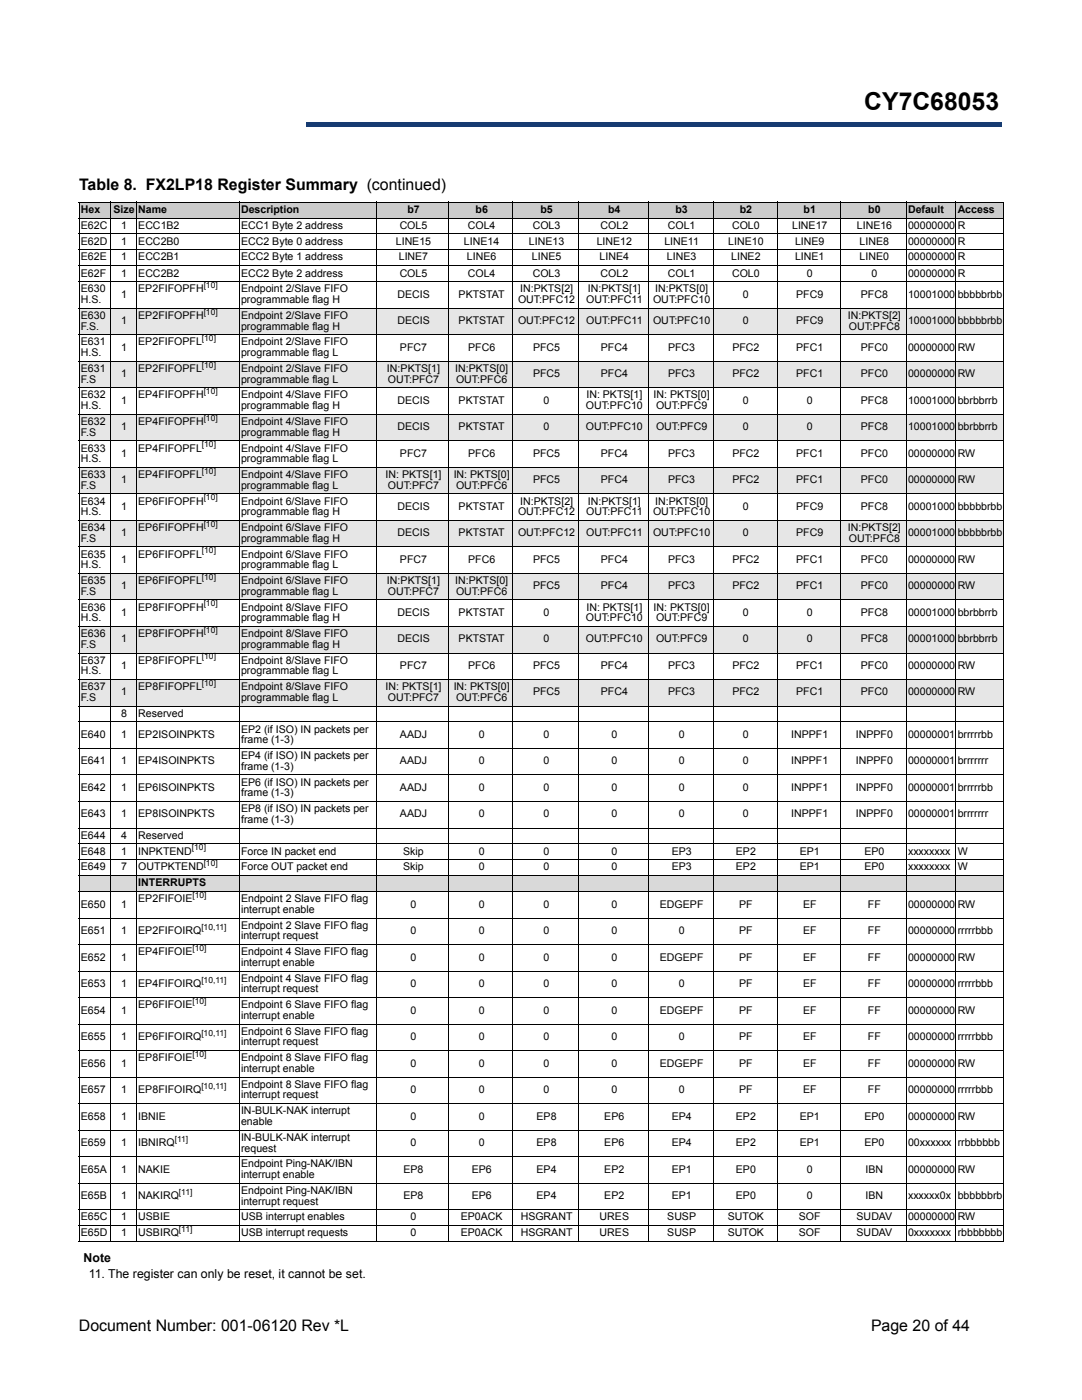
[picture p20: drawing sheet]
<svg xmlns="http://www.w3.org/2000/svg" width="216mm" height="279mm" viewBox="0 0 216 279" stroke-linecap="round" stroke-linejoin="round" font-family="sans-serif">
<defs><g id="words">
<text font-size="4.9" x="172.5" y="22">CY7C68053</text>
<g font-size="3.2">
<text x="15.8" y="37.9">Table 8. FX2LP18 Register Summary (continued)</text>
<text x="15.7" y="265.6">Document Number: 001-06120 Rev *L</text>
<text x="173.8" y="265.6">Page 20 of 44</text>
</g>
<g font-size="2.5">
<text x="16.7" y="251.9">Note</text>
<text x="17.7" y="255">11. The register can only be reset, it cannot be set.</text>
</g>
<g font-size="2.1">
<text x="16.1" y="45.6">E62C</text>
<text x="16.1" y="42.5">Hex</text>
<text x="22.6" y="42.5">Size</text>
<text x="24.2" y="45.6">1</text>
<text x="27.6" y="45.6">ECC1B2</text>
<text x="27.6" y="42.5">Name</text>
<text x="48.1" y="45.6">ECC1 Byte 2 address</text>
<text x="48.1" y="42.5">Description</text>
<text x="79.8" y="45.6">COL5</text>
<text x="81.3" y="42.5">b7</text>
<text x="93.3" y="45.6">COL4</text>
<text x="94.9" y="42.5">b6</text>
<text x="106.3" y="45.6">COL3</text>
<text x="107.8" y="42.5">b5</text>
<text x="119.8" y="45.6">COL2</text>
<text x="121.3" y="42.5">b4</text>
<text x="133.3" y="45.6">COL1</text>
<text x="134.8" y="42.5">b3</text>
<text x="146.1" y="45.6">COL0</text>
<text x="147.6" y="42.5">b2</text>
<text x="158.1" y="45.6">LINE17</text>
<text x="160.4" y="42.5">b1</text>
<text x="171" y="45.6">LINE16</text>
<text x="173.2" y="42.5">b0</text>
<text x="181.2" y="45.6">00000000</text>
<text x="181.2" y="42.5">Default</text>
<text x="191.1" y="45.6">R</text>
<text x="191.1" y="42.5">Access</text>
<text x="16.1" y="48.8">E62D</text>
<text x="16.1" y="52">E62E</text>
<text x="24.2" y="48.8">1</text>
<text x="24.2" y="52">1</text>
<text x="27.6" y="48.8">ECC2B0</text>
<text x="27.6" y="52">ECC2B1</text>
<text x="48.1" y="48.8">ECC2 Byte 0 address</text>
<text x="48.1" y="52">ECC2 Byte 1 address</text>
<text x="79" y="48.8">LINE15</text>
<text x="79.6" y="52">LINE7</text>
<text x="92.6" y="48.8">LINE14</text>
<text x="93.2" y="52">LINE6</text>
<text x="105.5" y="48.8">LINE13</text>
<text x="106.1" y="52">LINE5</text>
<text x="119.1" y="48.8">LINE12</text>
<text x="119.7" y="52">LINE4</text>
<text x="132.6" y="48.8">LINE11</text>
<text x="133.1" y="52">LINE3</text>
<text x="145.3" y="48.8">LINE10</text>
<text x="145.9" y="52">LINE2</text>
<text x="158.6" y="48.8">LINE9</text>
<text x="158.6" y="52">LINE1</text>
<text x="171.5" y="48.8">LINE8</text>
<text x="171.5" y="52">LINE0</text>
<text x="181.2" y="48.8">00000000</text>
<text x="181.2" y="52">00000000</text>
<text x="191.1" y="48.8">R</text>
<text x="191.1" y="52">R</text>
<text x="16.1" y="55.2">E62F</text>
<text x="16.1" y="58.4">E630</text>
<text x="24.2" y="55.2">1</text>
<text x="24.2" y="59.4">1</text>
<text x="27.6" y="55.2">ECC2B2</text>
<text x="27.6" y="58.4">EP2FIFOPFH</text>
<text x="48.1" y="55.2">ECC2 Byte 2 address</text>
<text x="48.1" y="58.4">Endpoint 2/Slave FIFO</text>
<text x="79.3" y="59.4">DECIS</text>
<text x="79.8" y="55.2">COL5</text>
<text x="91.5" y="59.4">PKTSTAT</text>
<text x="93.3" y="55.2">COL4</text>
<text x="103.8" y="58.4">IN:PKTS[2]</text>
<text x="106.3" y="55.2">COL3</text>
<text x="117.3" y="58.4">IN:PKTS[1]</text>
<text x="119.8" y="55.2">COL2</text>
<text x="130.7" y="58.4">IN:PKTS[0]</text>
<text x="133.3" y="55.2">COL1</text>
<text x="146.1" y="55.2">COL0</text>
<text x="148.3" y="59.4">0</text>
<text x="158.9" y="59.4">PFC9</text>
<text x="161" y="55.2">0</text>
<text x="171.8" y="59.4">PFC8</text>
<text x="173.9" y="55.2">0</text>
<text x="181.2" y="55.2">00000000</text>
<text x="181.2" y="59.4">10001000</text>
<text x="191.1" y="55.2">R</text>
<text x="191.1" y="59.4">bbbbbrbb</text>
<text x="16.1" y="60.5">H.S.</text>
<text x="16.1" y="63.6">E630</text>
<text x="16.1" y="65.8">F.S.</text>
<text x="24.2" y="64.7">1</text>
<text x="27.6" y="63.6">EP2FIFOPFH</text>
<text x="48.1" y="60.5">programmable flag H</text>
<text x="48.1" y="63.6">Endpoint 2/Slave FIFO</text>
<text x="48.1" y="65.8">programmable flag H</text>
<text x="79.3" y="64.7">DECIS</text>
<text x="91.5" y="64.7">PKTSTAT</text>
<text x="103.4" y="60.5">OUT:PFC12</text>
<text x="103.4" y="64.7">OUT:PFC12</text>
<text x="117" y="60.5">OUT:PFC11</text>
<text x="117" y="64.7">OUT:PFC11</text>
<text x="130.3" y="60.5">OUT:PFC10</text>
<text x="130.3" y="64.7">OUT:PFC10</text>
<text x="148.3" y="64.7">0</text>
<text x="158.9" y="64.7">PFC9</text>
<text x="169.2" y="63.6">IN:PKTS[2]</text>
<text x="169.4" y="65.8">OUT:PFC8</text>
<text x="181.2" y="64.7">10001000</text>
<text x="191.1" y="64.7">bbbbbrbb</text>
<text x="16.1" y="68.9">E631</text>
<text x="16.1" y="71.1">H.S.</text>
<text x="24.2" y="70">1</text>
<text x="27.6" y="68.9">EP2FIFOPFL</text>
<text x="48.1" y="68.9">Endpoint 2/Slave FIFO</text>
<text x="48.1" y="71.1">programmable flag L</text>
<text x="79.8" y="70">PFC7</text>
<text x="93.4" y="70">PFC6</text>
<text x="106.4" y="70">PFC5</text>
<text x="119.9" y="70">PFC4</text>
<text x="133.3" y="70">PFC3</text>
<text x="146.1" y="70">PFC2</text>
<text x="158.9" y="70">PFC1</text>
<text x="171.8" y="70">PFC0</text>
<text x="181.2" y="70">00000000</text>
<text x="191.1" y="70">RW</text>
<text x="16.1" y="74.2">E631</text>
<text x="16.1" y="76.3">F.S</text>
<text x="24.2" y="75.3">1</text>
<text x="27.6" y="74.2">EP2FIFOPFL</text>
<text x="48.1" y="74.2">Endpoint 2/Slave FIFO</text>
<text x="48.1" y="76.3">programmable flag L</text>
<text x="77.2" y="74.2">IN:PKTS[1]</text>
<text x="77.4" y="76.3">OUT:PFC7</text>
<text x="90.8" y="74.2">IN:PKTS[0]</text>
<text x="91" y="76.3">OUT:PFC6</text>
<text x="106.4" y="75.3">PFC5</text>
<text x="119.9" y="75.3">PFC4</text>
<text x="133.3" y="75.3">PFC3</text>
<text x="146.1" y="75.3">PFC2</text>
<text x="158.9" y="75.3">PFC1</text>
<text x="171.8" y="75.3">PFC0</text>
<text x="181.2" y="75.3">00000000</text>
<text x="191.1" y="75.3">RW</text>
<text x="16.1" y="79.5">E632</text>
<text x="16.1" y="81.6">H.S.</text>
<text x="24.2" y="80.6">1</text>
<text x="27.6" y="79.5">EP4FIFOPFH</text>
<text x="48.1" y="79.5">Endpoint 4/Slave FIFO</text>
<text x="48.1" y="81.6">programmable flag H</text>
<text x="79.3" y="80.6">DECIS</text>
<text x="91.5" y="80.6">PKTSTAT</text>
<text x="108.5" y="80.6">0</text>
<text x="116.9" y="81.6">OUT:PFC10</text>
<text x="117" y="79.5">IN: PKTS[1]</text>
<text x="130.4" y="79.5">IN: PKTS[0]</text>
<text x="130.9" y="81.6">OUT:PFC9</text>
<text x="148.3" y="80.6">0</text>
<text x="161" y="80.6">0</text>
<text x="171.8" y="80.6">PFC8</text>
<text x="181.2" y="80.6">10001000</text>
<text x="191.1" y="80.6">bbrbbrrb</text>
<text x="16.1" y="84.8">E632</text>
<text x="16.1" y="86.9">F.S</text>
<text x="24.2" y="85.9">1</text>
<text x="27.6" y="84.8">EP4FIFOPFH</text>
<text x="48.1" y="84.8">Endpoint 4/Slave FIFO</text>
<text x="48.1" y="86.9">programmable flag H</text>
<text x="79.3" y="85.9">DECIS</text>
<text x="91.5" y="85.9">PKTSTAT</text>
<text x="108.5" y="85.9">0</text>
<text x="116.9" y="85.9">OUT:PFC10</text>
<text x="130.9" y="85.9">OUT:PFC9</text>
<text x="148.3" y="85.9">0</text>
<text x="161" y="85.9">0</text>
<text x="171.8" y="85.9">PFC8</text>
<text x="181.2" y="85.9">10001000</text>
<text x="191.1" y="85.9">bbrbbrrb</text>
<text x="16.1" y="90.1">E633</text>
<text x="16.1" y="92.2">H.S.</text>
<text x="16.1" y="95.4">E633</text>
<text x="24.2" y="91.2">1</text>
<text x="27.6" y="90.1">EP4FIFOPFL</text>
<text x="27.6" y="95.4">EP4FIFOPFL</text>
<text x="48.1" y="90.1">Endpoint 4/Slave FIFO</text>
<text x="48.1" y="92.2">programmable flag L</text>
<text x="48.1" y="95.4">Endpoint 4/Slave FIFO</text>
<text x="76.9" y="95.4">IN: PKTS[1]</text>
<text x="79.8" y="91.2">PFC7</text>
<text x="90.5" y="95.4">IN: PKTS[0]</text>
<text x="93.4" y="91.2">PFC6</text>
<text x="106.4" y="91.2">PFC5</text>
<text x="119.9" y="91.2">PFC4</text>
<text x="133.3" y="91.2">PFC3</text>
<text x="146.1" y="91.2">PFC2</text>
<text x="158.9" y="91.2">PFC1</text>
<text x="171.8" y="91.2">PFC0</text>
<text x="181.2" y="91.2">00000000</text>
<text x="191.1" y="91.2">RW</text>
<text x="16.1" y="97.5">F.S</text>
<text x="16.1" y="100.7">E634</text>
<text x="24.2" y="96.5">1</text>
<text x="24.2" y="101.7">1</text>
<text x="27.6" y="100.7">EP6FIFOPFH</text>
<text x="48.1" y="97.5">programmable flag L</text>
<text x="48.1" y="100.7">Endpoint 6/Slave FIFO</text>
<text x="77.4" y="97.5">OUT:PFC7</text>
<text x="79.3" y="101.7">DECIS</text>
<text x="91" y="97.5">OUT:PFC6</text>
<text x="91.5" y="101.7">PKTSTAT</text>
<text x="103.8" y="100.7">IN:PKTS[2]</text>
<text x="106.4" y="96.5">PFC5</text>
<text x="117.3" y="100.7">IN:PKTS[1]</text>
<text x="119.9" y="96.5">PFC4</text>
<text x="130.7" y="100.7">IN:PKTS[0]</text>
<text x="133.3" y="96.5">PFC3</text>
<text x="146.1" y="96.5">PFC2</text>
<text x="148.3" y="101.7">0</text>
<text x="158.9" y="96.5">PFC1</text>
<text x="158.9" y="101.7">PFC9</text>
<text x="171.8" y="96.5">PFC0</text>
<text x="171.8" y="101.7">PFC8</text>
<text x="181.2" y="96.5">00000000</text>
<text x="181.2" y="101.7">00001000</text>
<text x="191.1" y="96.5">RW</text>
<text x="191.1" y="101.7">bbbbbrbb</text>
<text x="16.1" y="102.8">H.S.</text>
<text x="16.1" y="106">E634</text>
<text x="24.2" y="107">1</text>
<text x="27.6" y="106">EP6FIFOPFH</text>
<text x="48.1" y="102.8">programmable flag H</text>
<text x="48.1" y="106">Endpoint 6/Slave FIFO</text>
<text x="79.3" y="107">DECIS</text>
<text x="91.5" y="107">PKTSTAT</text>
<text x="103.4" y="102.8">OUT:PFC12</text>
<text x="103.4" y="107">OUT:PFC12</text>
<text x="117" y="102.8">OUT:PFC11</text>
<text x="117" y="107">OUT:PFC11</text>
<text x="130.3" y="102.8">OUT:PFC10</text>
<text x="130.3" y="107">OUT:PFC10</text>
<text x="148.3" y="107">0</text>
<text x="158.9" y="107">PFC9</text>
<text x="169.2" y="106">IN:PKTS[2]</text>
<text x="181.2" y="107">00001000</text>
<text x="191.1" y="107">bbbbbrbb</text>
<text x="16.1" y="108.1">F.S</text>
<text x="16.1" y="111.3">E635</text>
<text x="16.1" y="113.4">H.S.</text>
<text x="24.2" y="112.3">1</text>
<text x="27.6" y="111.3">EP6FIFOPFL</text>
<text x="48.1" y="108.1">programmable flag H</text>
<text x="48.1" y="111.3">Endpoint 6/Slave FIFO</text>
<text x="48.1" y="113.4">programmable flag L</text>
<text x="79.8" y="112.3">PFC7</text>
<text x="93.4" y="112.3">PFC6</text>
<text x="106.4" y="112.3">PFC5</text>
<text x="119.9" y="112.3">PFC4</text>
<text x="133.3" y="112.3">PFC3</text>
<text x="146.1" y="112.3">PFC2</text>
<text x="158.9" y="112.3">PFC1</text>
<text x="169.4" y="108.1">OUT:PFC8</text>
<text x="171.8" y="112.3">PFC0</text>
<text x="181.2" y="112.3">00000000</text>
<text x="191.1" y="112.3">RW</text>
<text x="16.1" y="116.6">E635</text>
<text x="16.1" y="118.7">F.S</text>
<text x="24.2" y="117.6">1</text>
<text x="27.6" y="116.6">EP6FIFOPFL</text>
<text x="48.1" y="116.6">Endpoint 6/Slave FIFO</text>
<text x="48.1" y="118.7">programmable flag L</text>
<text x="77.2" y="116.6">IN:PKTS[1]</text>
<text x="77.4" y="118.7">OUT:PFC7</text>
<text x="90.8" y="116.6">IN:PKTS[0]</text>
<text x="91" y="118.7">OUT:PFC6</text>
<text x="106.4" y="117.6">PFC5</text>
<text x="119.9" y="117.6">PFC4</text>
<text x="133.3" y="117.6">PFC3</text>
<text x="146.1" y="117.6">PFC2</text>
<text x="158.9" y="117.6">PFC1</text>
<text x="171.8" y="117.6">PFC0</text>
<text x="181.2" y="117.6">00000000</text>
<text x="191.1" y="117.6">RW</text>
<text x="16.1" y="121.9">E636</text>
<text x="16.1" y="124">H.S.</text>
<text x="24.2" y="122.9">1</text>
<text x="27.6" y="121.9">EP8FIFOPFH</text>
<text x="48.1" y="121.9">Endpoint 8/Slave FIFO</text>
<text x="48.1" y="124">programmable flag H</text>
<text x="79.3" y="122.9">DECIS</text>
<text x="91.5" y="122.9">PKTSTAT</text>
<text x="108.5" y="122.9">0</text>
<text x="116.9" y="124">OUT:PFC10</text>
<text x="117" y="121.9">IN: PKTS[1]</text>
<text x="130.4" y="121.9">IN: PKTS[0]</text>
<text x="130.9" y="124">OUT:PFC9</text>
<text x="148.3" y="122.9">0</text>
<text x="161" y="122.9">0</text>
<text x="171.8" y="122.9">PFC8</text>
<text x="181.2" y="122.9">00001000</text>
<text x="191.1" y="122.9">bbrbbrrb</text>
<text x="16.1" y="127.1">E636</text>
<text x="16.1" y="129.3">F.S</text>
<text x="24.2" y="128.2">1</text>
<text x="27.6" y="127.1">EP8FIFOPFH</text>
<text x="48.1" y="127.1">Endpoint 8/Slave FIFO</text>
<text x="48.1" y="129.3">programmable flag H</text>
<text x="79.3" y="128.2">DECIS</text>
<text x="91.5" y="128.2">PKTSTAT</text>
<text x="108.5" y="128.2">0</text>
<text x="116.9" y="128.2">OUT:PFC10</text>
<text x="130.9" y="128.2">OUT:PFC9</text>
<text x="148.3" y="128.2">0</text>
<text x="161" y="128.2">0</text>
<text x="171.8" y="128.2">PFC8</text>
<text x="181.2" y="128.2">00001000</text>
<text x="191.1" y="128.2">bbrbbrrb</text>
<text x="16.1" y="132.4">E637</text>
<text x="16.1" y="134.6">H.S.</text>
<text x="16.1" y="137.7">E637</text>
<text x="24.2" y="133.5">1</text>
<text x="27.6" y="132.4">EP8FIFOPFL</text>
<text x="27.6" y="137.7">EP8FIFOPFL</text>
<text x="48.1" y="132.4">Endpoint 8/Slave FIFO</text>
<text x="48.1" y="134.6">programmable flag L</text>
<text x="48.1" y="137.7">Endpoint 8/Slave FIFO</text>
<text x="76.9" y="137.7">IN: PKTS[1]</text>
<text x="79.8" y="133.5">PFC7</text>
<text x="90.5" y="137.7">IN: PKTS[0]</text>
<text x="93.4" y="133.5">PFC6</text>
<text x="106.4" y="133.5">PFC5</text>
<text x="119.9" y="133.5">PFC4</text>
<text x="133.3" y="133.5">PFC3</text>
<text x="146.1" y="133.5">PFC2</text>
<text x="158.9" y="133.5">PFC1</text>
<text x="171.8" y="133.5">PFC0</text>
<text x="181.2" y="133.5">00000000</text>
<text x="191.1" y="133.5">RW</text>
<text x="16.1" y="139.8">F.S</text>
<text x="24.2" y="138.8">1</text>
<text x="24.2" y="143">8</text>
<text x="27.6" y="143">Reserved</text>
<text x="48.1" y="139.8">programmable flag L</text>
<text x="77.4" y="139.8">OUT:PFC7</text>
<text x="91" y="139.8">OUT:PFC6</text>
<text x="106.4" y="138.8">PFC5</text>
<text x="119.9" y="138.8">PFC4</text>
<text x="133.3" y="138.8">PFC3</text>
<text x="146.1" y="138.8">PFC2</text>
<text x="158.9" y="138.8">PFC1</text>
<text x="171.8" y="138.8">PFC0</text>
<text x="181.2" y="138.8">00000000</text>
<text x="191.1" y="138.8">RW</text>
<text x="16.1" y="147.3">E640</text>
<text x="24.2" y="147.3">1</text>
<text x="27.6" y="147.3">EP2ISOINPKTS</text>
<text x="48.1" y="146.2">EP2 (if ISO) IN packets per</text>
<text x="48.1" y="148.3">frame (1-3)</text>
<text x="79.8" y="147.3">AADJ</text>
<text x="95.5" y="147.3">0</text>
<text x="108.5" y="147.3">0</text>
<text x="122" y="147.3">0</text>
<text x="135.4" y="147.3">0</text>
<text x="148.3" y="147.3">0</text>
<text x="157.9" y="147.3">INPPF1</text>
<text x="170.8" y="147.3">INPPF0</text>
<text x="181.2" y="147.3">00000001</text>
<text x="191.1" y="147.3">brrrrrbb</text>
<text x="16.1" y="152.5">E641</text>
<text x="24.2" y="152.5">1</text>
<text x="27.6" y="152.5">EP4ISOINPKTS</text>
<text x="48.1" y="151.5">EP4 (if ISO) IN packets per</text>
<text x="48.1" y="153.6">frame (1-3)</text>
<text x="79.8" y="152.5">AADJ</text>
<text x="95.5" y="152.5">0</text>
<text x="108.5" y="152.5">0</text>
<text x="122" y="152.5">0</text>
<text x="135.4" y="152.5">0</text>
<text x="148.3" y="152.5">0</text>
<text x="157.9" y="152.5">INPPF1</text>
<text x="170.8" y="152.5">INPPF0</text>
<text x="181.2" y="152.5">00000001</text>
<text x="191.1" y="152.5">brrrrrrr</text>
<text x="16.1" y="157.8">E642</text>
<text x="24.2" y="157.8">1</text>
<text x="27.6" y="157.8">EP6ISOINPKTS</text>
<text x="48.1" y="156.8">EP6 (if ISO) IN packets per</text>
<text x="48.1" y="158.9">frame (1-3)</text>
<text x="79.8" y="157.8">AADJ</text>
<text x="95.5" y="157.8">0</text>
<text x="108.5" y="157.8">0</text>
<text x="122" y="157.8">0</text>
<text x="135.4" y="157.8">0</text>
<text x="148.3" y="157.8">0</text>
<text x="157.9" y="157.8">INPPF1</text>
<text x="170.8" y="157.8">INPPF0</text>
<text x="181.2" y="157.8">00000001</text>
<text x="191.1" y="157.8">brrrrrbb</text>
<text x="16.1" y="163.1">E643</text>
<text x="16.1" y="167.4">E644</text>
<text x="24.2" y="163.1">1</text>
<text x="24.2" y="167.4">4</text>
<text x="27.6" y="163.1">EP8ISOINPKTS</text>
<text x="27.6" y="167.4">Reserved</text>
<text x="48.1" y="162.1">EP8 (if ISO) IN packets per</text>
<text x="48.1" y="164.2">frame (1-3)</text>
<text x="79.8" y="163.1">AADJ</text>
<text x="95.5" y="163.1">0</text>
<text x="108.5" y="163.1">0</text>
<text x="122" y="163.1">0</text>
<text x="135.4" y="163.1">0</text>
<text x="148.3" y="163.1">0</text>
<text x="157.9" y="163.1">INPPF1</text>
<text x="170.8" y="163.1">INPPF0</text>
<text x="181.2" y="163.1">00000001</text>
<text x="191.1" y="163.1">brrrrrrr</text>
<text x="16.1" y="170.5">E648</text>
<text x="16.1" y="173.7">E649</text>
<text x="24.2" y="170.5">1</text>
<text x="24.2" y="173.7">7</text>
<text x="27.6" y="170.5">INPKTEND</text>
<text x="27.6" y="173.7">OUTPKTEND</text>
<text x="48.1" y="170.5">Force IN packet end</text>
<text x="48.1" y="173.7">Force OUT packet end</text>
<text x="80.5" y="170.5">Skip</text>
<text x="80.5" y="173.7">Skip</text>
<text x="95.5" y="170.5">0</text>
<text x="95.5" y="173.7">0</text>
<text x="108.5" y="170.5">0</text>
<text x="108.5" y="173.7">0</text>
<text x="122" y="170.5">0</text>
<text x="122" y="173.7">0</text>
<text x="134" y="170.5">EP3</text>
<text x="134" y="173.7">EP3</text>
<text x="146.8" y="170.5">EP2</text>
<text x="146.8" y="173.7">EP2</text>
<text x="159.6" y="170.5">EP1</text>
<text x="159.6" y="173.7">EP1</text>
<text x="172.5" y="170.5">EP0</text>
<text x="172.5" y="173.7">EP0</text>
<text x="181.2" y="170.5">xxxxxxxx</text>
<text x="181.2" y="173.7">xxxxxxxx</text>
<text x="191.1" y="170.5">W</text>
<text x="191.1" y="173.7">W</text>
<text x="27.6" y="176.9">INTERRUPTS</text>
<text x="16.1" y="181.1">E650</text>
<text x="24.2" y="181.1">1</text>
<text x="27.6" y="180.1">EP2FIFOIE</text>
<text x="48.1" y="180.1">Endpoint 2 Slave FIFO flag</text>
<text x="48.1" y="182.2">interrupt enable</text>
<text x="48.1" y="185.4">Endpoint 2 Slave FIFO flag</text>
<text x="81.9" y="181.1">0</text>
<text x="95.5" y="181.1">0</text>
<text x="108.5" y="181.1">0</text>
<text x="122" y="181.1">0</text>
<text x="131.7" y="181.1">EDGEPF</text>
<text x="147.5" y="181.1">PF</text>
<text x="160.2" y="181.1">EF</text>
<text x="173.2" y="181.1">FF</text>
<text x="181.2" y="181.1">00000000</text>
<text x="191.1" y="181.1">RW</text>
<text x="16.1" y="186.4">E651</text>
<text x="16.1" y="191.7">E652</text>
<text x="24.2" y="186.4">1</text>
<text x="24.2" y="191.7">1</text>
<text x="27.6" y="186.4">EP2FIFOIRQ</text>
<text x="27.6" y="190.6">EP4FIFOIE</text>
<text x="48.1" y="187.5">interrupt request</text>
<text x="48.1" y="190.6">Endpoint 4 Slave FIFO flag</text>
<text x="81.9" y="186.4">0</text>
<text x="81.9" y="191.7">0</text>
<text x="95.5" y="186.4">0</text>
<text x="95.5" y="191.7">0</text>
<text x="108.5" y="186.4">0</text>
<text x="108.5" y="191.7">0</text>
<text x="122" y="186.4">0</text>
<text x="122" y="191.7">0</text>
<text x="131.7" y="191.7">EDGEPF</text>
<text x="135.4" y="186.4">0</text>
<text x="147.5" y="186.4">PF</text>
<text x="147.5" y="191.7">PF</text>
<text x="160.2" y="186.4">EF</text>
<text x="160.2" y="191.7">EF</text>
<text x="173.2" y="186.4">FF</text>
<text x="173.2" y="191.7">FF</text>
<text x="181.2" y="186.4">00000000</text>
<text x="181.2" y="191.7">00000000</text>
<text x="191.1" y="186.4">rrrrrbbb</text>
<text x="191.1" y="191.7">RW</text>
<text x="16.1" y="197">E653</text>
<text x="24.2" y="197">1</text>
<text x="27.6" y="197">EP4FIFOIRQ</text>
<text x="48.1" y="192.8">interrupt enable</text>
<text x="48.1" y="195.9">Endpoint 4 Slave FIFO flag</text>
<text x="81.9" y="197">0</text>
<text x="95.5" y="197">0</text>
<text x="108.5" y="197">0</text>
<text x="122" y="197">0</text>
<text x="135.4" y="197">0</text>
<text x="147.5" y="197">PF</text>
<text x="160.2" y="197">EF</text>
<text x="173.2" y="197">FF</text>
<text x="181.2" y="197">00000000</text>
<text x="191.1" y="197">rrrrrbbb</text>
<text x="16.1" y="202.3">E654</text>
<text x="24.2" y="202.3">1</text>
<text x="27.6" y="201.2">EP6FIFOIE</text>
<text x="48.1" y="198.1">interrupt request</text>
<text x="48.1" y="201.2">Endpoint 6 Slave FIFO flag</text>
<text x="48.1" y="203.3">interrupt enable</text>
<text x="81.9" y="202.3">0</text>
<text x="95.5" y="202.3">0</text>
<text x="108.5" y="202.3">0</text>
<text x="122" y="202.3">0</text>
<text x="131.7" y="202.3">EDGEPF</text>
<text x="147.5" y="202.3">PF</text>
<text x="160.2" y="202.3">EF</text>
<text x="173.2" y="202.3">FF</text>
<text x="181.2" y="202.3">00000000</text>
<text x="191.1" y="202.3">RW</text>
<text x="16.1" y="207.6">E655</text>
<text x="24.2" y="207.6">1</text>
<text x="27.6" y="207.6">EP6FIFOIRQ</text>
<text x="48.1" y="206.5">Endpoint 6 Slave FIFO flag</text>
<text x="48.1" y="208.6">interrupt request</text>
<text x="81.9" y="207.6">0</text>
<text x="95.5" y="207.6">0</text>
<text x="108.5" y="207.6">0</text>
<text x="122" y="207.6">0</text>
<text x="135.4" y="207.6">0</text>
<text x="147.5" y="207.6">PF</text>
<text x="160.2" y="207.6">EF</text>
<text x="173.2" y="207.6">FF</text>
<text x="181.2" y="207.6">00000000</text>
<text x="191.1" y="207.6">rrrrrbbb</text>
<text x="16.1" y="212.9">E656</text>
<text x="24.2" y="212.9">1</text>
<text x="27.6" y="211.8">EP8FIFOIE</text>
<text x="48.1" y="211.8">Endpoint 8 Slave FIFO flag</text>
<text x="48.1" y="213.9">interrupt enable</text>
<text x="81.9" y="212.9">0</text>
<text x="95.5" y="212.9">0</text>
<text x="108.5" y="212.9">0</text>
<text x="122" y="212.9">0</text>
<text x="131.7" y="212.9">EDGEPF</text>
<text x="147.5" y="212.9">PF</text>
<text x="160.2" y="212.9">EF</text>
<text x="173.2" y="212.9">FF</text>
<text x="181.2" y="212.9">00000000</text>
<text x="191.1" y="212.9">RW</text>
<text x="16.1" y="218.2">E657</text>
<text x="24.2" y="218.2">1</text>
<text x="27.6" y="218.2">EP8FIFOIRQ</text>
<text x="48.1" y="217.1">Endpoint 8 Slave FIFO flag</text>
<text x="48.1" y="219.2">interrupt request</text>
<text x="81.9" y="218.2">0</text>
<text x="95.5" y="218.2">0</text>
<text x="108.5" y="218.2">0</text>
<text x="122" y="218.2">0</text>
<text x="135.4" y="218.2">0</text>
<text x="147.5" y="218.2">PF</text>
<text x="160.2" y="218.2">EF</text>
<text x="173.2" y="218.2">FF</text>
<text x="181.2" y="218.2">00000000</text>
<text x="191.1" y="218.2">rrrrrbbb</text>
<text x="16.1" y="223.5">E658</text>
<text x="24.2" y="223.5">1</text>
<text x="27.6" y="223.5">IBNIE</text>
<text x="48.1" y="222.4">IN-BULK-NAK interrupt</text>
<text x="48.1" y="224.5">enable</text>
<text x="48.1" y="227.7">IN-BULK-NAK interrupt</text>
<text x="81.9" y="223.5">0</text>
<text x="95.5" y="223.5">0</text>
<text x="107.1" y="223.5">EP8</text>
<text x="120.6" y="223.5">EP6</text>
<text x="134" y="223.5">EP4</text>
<text x="146.8" y="223.5">EP2</text>
<text x="159.6" y="223.5">EP1</text>
<text x="172.5" y="223.5">EP0</text>
<text x="181.2" y="223.5">00000000</text>
<text x="191.1" y="223.5">RW</text>
<text x="16.1" y="228.7">E659</text>
<text x="24.2" y="228.7">1</text>
<text x="27.6" y="228.7">IBNIRQ</text>
<text x="48.1" y="229.8">request</text>
<text x="48.1" y="233">Endpoint Ping-NAK/IBN</text>
<text x="81.9" y="228.7">0</text>
<text x="95.5" y="228.7">0</text>
<text x="107.1" y="228.7">EP8</text>
<text x="120.6" y="228.7">EP6</text>
<text x="134" y="228.7">EP4</text>
<text x="146.8" y="228.7">EP2</text>
<text x="159.6" y="228.7">EP1</text>
<text x="172.5" y="228.7">EP0</text>
<text x="181.2" y="228.7">00xxxxxx</text>
<text x="191.1" y="228.7">rrbbbbbb</text>
<text x="16.1" y="234">E65A</text>
<text x="16.1" y="239.3">E65B</text>
<text x="24.2" y="234">1</text>
<text x="24.2" y="239.3">1</text>
<text x="27.6" y="234">NAKIE</text>
<text x="27.6" y="239.3">NAKIRQ</text>
<text x="48.1" y="235.1">interrupt enable</text>
<text x="48.1" y="238.3">Endpoint Ping-NAK/IBN</text>
<text x="80.5" y="234">EP8</text>
<text x="80.5" y="239.3">EP8</text>
<text x="94.1" y="234">EP6</text>
<text x="94.1" y="239.3">EP6</text>
<text x="107.1" y="234">EP4</text>
<text x="107.1" y="239.3">EP4</text>
<text x="120.6" y="234">EP2</text>
<text x="120.6" y="239.3">EP2</text>
<text x="134" y="234">EP1</text>
<text x="134" y="239.3">EP1</text>
<text x="146.8" y="234">EP0</text>
<text x="146.8" y="239.3">EP0</text>
<text x="161" y="234">0</text>
<text x="161" y="239.3">0</text>
<text x="172.7" y="234">IBN</text>
<text x="172.7" y="239.3">IBN</text>
<text x="181.2" y="234">00000000</text>
<text x="181.2" y="239.3">xxxxxx0x</text>
<text x="191.1" y="234">RW</text>
<text x="191.1" y="239.3">bbbbbbrb</text>
<text x="16.1" y="243.6">E65C</text>
<text x="24.2" y="243.6">1</text>
<text x="27.6" y="243.6">USBIE</text>
<text x="48.1" y="240.4">interrupt request</text>
<text x="48.1" y="243.6">USB interrupt enables</text>
<text x="81.9" y="243.6">0</text>
<text x="91.9" y="243.6">EP0ACK</text>
<text x="103.9" y="243.6">HSGRANT</text>
<text x="119.7" y="243.6">URES</text>
<text x="133.1" y="243.6">SUSP</text>
<text x="145.2" y="243.6">SUTOK</text>
<text x="159.4" y="243.6">SOF</text>
<text x="170.9" y="243.6">SUDAV</text>
<text x="181.2" y="243.6">00000000</text>
<text x="191.1" y="243.6">RW</text>
<text x="16.1" y="246.7">E65D</text>
<text x="24.2" y="246.7">1</text>
<text x="27.6" y="246.7">USBIRQ</text>
<text x="48.1" y="246.7">USB interrupt requests</text>
<text x="81.9" y="246.7">0</text>
<text x="91.9" y="246.7">EP0ACK</text>
<text x="103.9" y="246.7">HSGRANT</text>
<text x="119.7" y="246.7">URES</text>
<text x="133.1" y="246.7">SUSP</text>
<text x="145.2" y="246.7">SUTOK</text>
<text x="159.4" y="246.7">SOF</text>
<text x="170.9" y="246.7">SUDAV</text>
<text x="181.2" y="246.7">0xxxxxxx</text>
<text x="191.1" y="246.7">rbbbbbbb</text>
</g>
<g font-size="1.7">
<text x="40.6" y="57.5">[10]</text>
<text x="40.6" y="62.8">[10]</text>
<text x="40.3" y="68.1">[10]</text>
<text x="40.3" y="73.4">[10]</text>
<text x="40.6" y="78.7">[10]</text>
<text x="40.6" y="84">[10]</text>
<text x="40.3" y="89.3">[10]</text>
<text x="40.3" y="94.6">[10]</text>
<text x="40.6" y="99.8">[10]</text>
<text x="40.6" y="105.1">[10]</text>
<text x="40.3" y="110.4">[10]</text>
<text x="40.3" y="115.7">[10]</text>
<text x="40.6" y="121">[10]</text>
<text x="40.3" y="131.6">[10]</text>
<text x="40.6" y="126.3">[10]</text>
<text x="40.3" y="136.9">[10]</text>
<text x="38.3" y="169.7">[10]</text>
<text x="40.6" y="172.9">[10]</text>
<text x="38.4" y="179.2">[10]</text>
<text x="40.2" y="185.6">[10,11]</text>
<text x="38.4" y="189.8">[10]</text>
<text x="40.2" y="196.2">[10,11]</text>
<text x="38.4" y="200.4">[10]</text>
<text x="40.2" y="206.7">[10,11]</text>
<text x="38.4" y="211">[10]</text>
<text x="40.2" y="217.3">[10,11]</text>
<text x="34.9" y="227.9">[11]</text>
<text x="35.7" y="238.5">[11]</text>
<text x="35.7" y="245.9">[11]</text>
</g>
</g></defs>
<path d="M61 24.4h138.8v.9h-138.8z" fill="#163b71"/>
<path d="M61 24.4h138.9" fill="none" stroke="#163b71" stroke-width=".2"/>
<path d="M199.7 24.4h.2v1h-.2z" fill="#163b71"/>
<path d="M61 25.3h138.8" fill="none" stroke="#163b71" stroke-width=".2"/>
<path d="M61 24.3h.1v1h-.1z" fill="#163b71"/>
<g fill="#fff">
<path d="M15.8 8.6h45.2v18h-45.2z"/>
<path d="M15.8 43.5h6.1v3.2h-6.1z"/>
<path d="M21.9 43.5h5.3v3.2h-5.3z"/>
<path d="M27.2 43.5h20.6v3.2h-20.6z"/>
<path d="M47.8 43.5h27.4v3.2h-27.4z"/>
<path d="M75.2 43.5h14.3v3.2h-14.3z"/>
<path d="M89.5 43.5h12.9v3.2h-12.9z"/>
<path d="M102.4 43.5h13v3.2h-13z"/>
<path d="M115.4 43.5h14v3.2h-14z"/>
<path d="M129.4 43.5h12.9v3.2h-12.9z"/>
<path d="M142.3 43.5h12.7v3.2h-12.7z"/>
<path d="M155 43.5h12.8v3.2h-12.8z"/>
<path d="M167.8 43.5h13v3.2h-13z"/>
<path d="M180.8 43.5h10v3.2h-10z"/>
<path d="M190.8 43.5h9.4v3.2h-9.4z"/>
<path d="M15.8 46.7h6.1v3.2h-6.1z"/>
<path d="M21.9 46.7h5.3v3.2h-5.3z"/>
<path d="M27.2 46.7h20.6v3.2h-20.6z"/>
<path d="M47.8 46.7h27.4v3.2h-27.4z"/>
<path d="M75.2 46.7h14.3v3.2h-14.3z"/>
<path d="M89.5 46.7h12.9v3.2h-12.9z"/>
<path d="M102.4 46.7h13v3.2h-13z"/>
<path d="M115.4 46.7h14v3.2h-14z"/>
<path d="M129.4 46.7h12.9v3.2h-12.9z"/>
<path d="M142.3 46.7h12.7v3.2h-12.7z"/>
<path d="M155 46.7h12.8v3.2h-12.8z"/>
<path d="M167.8 46.7h13v3.2h-13z"/>
<path d="M180.8 46.7h10v3.2h-10z"/>
<path d="M190.8 46.7h9.4v3.2h-9.4z"/>
<path d="M15.8 49.9h6.1v3.1h-6.1z"/>
<path d="M21.9 49.9h5.3v3.1h-5.3z"/>
<path d="M27.2 49.9h20.6v3.1h-20.6z"/>
<path d="M47.8 49.9h27.4v3.1h-27.4z"/>
<path d="M75.2 49.9h14.3v3.1h-14.3z"/>
<path d="M89.5 49.9h12.9v3.1h-12.9z"/>
<path d="M102.4 49.9h13v3.1h-13z"/>
<path d="M115.4 49.9h14v3.1h-14z"/>
<path d="M129.4 49.9h12.9v3.1h-12.9z"/>
<path d="M142.3 49.9h12.7v3.1h-12.7z"/>
<path d="M155 49.9h12.8v3.1h-12.8z"/>
<path d="M167.8 49.9h13v3.1h-13z"/>
<path d="M180.8 49.9h10v3.1h-10z"/>
<path d="M190.8 49.9h9.4v3.1h-9.4z"/>
<path d="M15.8 53h6.1v3.2h-6.1z"/>
<path d="M21.9 53h5.3v3.2h-5.3z"/>
<path d="M27.2 53h20.6v3.2h-20.6z"/>
<path d="M47.8 53h27.4v3.2h-27.4z"/>
<path d="M75.2 53h14.3v3.2h-14.3z"/>
<path d="M89.5 53h12.9v3.2h-12.9z"/>
<path d="M102.4 53h13v3.2h-13z"/>
<path d="M115.4 53h14v3.2h-14z"/>
<path d="M129.4 53h12.9v3.2h-12.9z"/>
<path d="M142.3 53h12.7v3.2h-12.7z"/>
<path d="M155 53h12.8v3.2h-12.8z"/>
<path d="M167.8 53h13v3.2h-13z"/>
<path d="M180.8 53h10v3.2h-10z"/>
<path d="M190.8 53h9.4v3.2h-9.4z"/>
<path d="M15.8 56.2h6.1v5.3h-6.1z"/>
<path d="M21.9 56.2h5.3v5.3h-5.3z"/>
<path d="M27.2 56.2h20.6v5.3h-20.6z"/>
<path d="M47.8 56.2h27.4v5.3h-27.4z"/>
<path d="M75.2 56.2h14.3v5.3h-14.3z"/>
<path d="M89.5 56.2h12.9v5.3h-12.9z"/>
<path d="M102.4 56.2h13v5.3h-13z"/>
<path d="M115.4 56.2h14v5.3h-14z"/>
<path d="M129.4 56.2h12.9v5.3h-12.9z"/>
<path d="M142.3 56.2h12.7v5.3h-12.7z"/>
<path d="M155 56.2h12.8v5.3h-12.8z"/>
<path d="M167.8 56.2h13v5.3h-13z"/>
<path d="M180.8 56.2h10v5.3h-10z"/>
<path d="M190.8 56.2h9.4v5.3h-9.4z"/>
</g>
<g fill="#e6e6e6">
<path d="M15.8 61.5h6.1v5.3h-6.1z"/>
<path d="M21.9 61.5h5.3v5.3h-5.3z"/>
<path d="M27.2 61.5h20.6v5.3h-20.6z"/>
<path d="M47.8 61.5h27.4v5.3h-27.4z"/>
<path d="M75.2 61.5h14.3v5.3h-14.3z"/>
<path d="M89.5 61.5h12.9v5.3h-12.9z"/>
<path d="M102.4 61.5h13v5.3h-13z"/>
<path d="M115.4 61.5h14v5.3h-14z"/>
<path d="M129.4 61.5h12.9v5.3h-12.9z"/>
<path d="M142.3 61.5h12.7v5.3h-12.7z"/>
<path d="M155 61.5h12.8v5.3h-12.8z"/>
<path d="M167.8 61.5h13v5.3h-13z"/>
<path d="M180.8 61.5h10v5.3h-10z"/>
<path d="M190.8 61.5h9.4v5.3h-9.4z"/>
</g>
<g fill="#fff">
<path d="M15.8 66.8h6.1v5.3h-6.1z"/>
<path d="M21.9 66.8h5.3v5.3h-5.3z"/>
<path d="M27.2 66.8h20.6v5.3h-20.6z"/>
<path d="M47.8 66.8h27.4v5.3h-27.4z"/>
<path d="M75.2 66.8h14.3v5.3h-14.3z"/>
<path d="M89.5 66.8h12.9v5.3h-12.9z"/>
<path d="M102.4 66.8h13v5.3h-13z"/>
<path d="M115.4 66.8h14v5.3h-14z"/>
<path d="M129.4 66.8h12.9v5.3h-12.9z"/>
<path d="M142.3 66.8h12.7v5.3h-12.7z"/>
<path d="M155 66.8h12.8v5.3h-12.8z"/>
<path d="M167.8 66.8h13v5.3h-13z"/>
<path d="M180.8 66.8h10v5.3h-10z"/>
<path d="M190.8 66.8h9.4v5.3h-9.4z"/>
</g>
<g fill="#e6e6e6">
<path d="M15.8 72.1h6.1v5.3h-6.1z"/>
<path d="M21.9 72.1h5.3v5.3h-5.3z"/>
<path d="M27.2 72.1h20.6v5.3h-20.6z"/>
<path d="M47.8 72.1h27.4v5.3h-27.4z"/>
<path d="M75.2 72.1h14.3v5.3h-14.3z"/>
<path d="M89.5 72.1h12.9v5.3h-12.9z"/>
<path d="M102.4 72.1h13v5.3h-13z"/>
<path d="M115.4 72.1h14v5.3h-14z"/>
<path d="M129.4 72.1h12.9v5.3h-12.9z"/>
<path d="M142.3 72.1h12.7v5.3h-12.7z"/>
<path d="M155 72.1h12.8v5.3h-12.8z"/>
<path d="M167.8 72.1h13v5.3h-13z"/>
<path d="M180.8 72.1h10v5.3h-10z"/>
<path d="M190.8 72.1h9.4v5.3h-9.4z"/>
</g>
<g fill="#fff">
<path d="M15.8 77.4h6.1v5.3h-6.1z"/>
<path d="M21.9 77.4h5.3v5.3h-5.3z"/>
<path d="M27.2 77.4h20.6v5.3h-20.6z"/>
<path d="M47.8 77.4h27.4v5.3h-27.4z"/>
<path d="M75.2 77.4h14.3v5.3h-14.3z"/>
<path d="M89.5 77.4h12.9v5.3h-12.9z"/>
<path d="M102.4 77.4h13v5.3h-13z"/>
<path d="M115.4 77.4h14v5.3h-14z"/>
<path d="M129.4 77.4h12.9v5.3h-12.9z"/>
<path d="M142.3 77.4h12.7v5.3h-12.7z"/>
<path d="M155 77.4h12.8v5.3h-12.8z"/>
<path d="M167.8 77.4h13v5.3h-13z"/>
<path d="M180.8 77.4h10v5.3h-10z"/>
<path d="M190.8 77.4h9.4v5.3h-9.4z"/>
</g>
<g fill="#e6e6e6">
<path d="M15.8 82.7h6.1v5.3h-6.1z"/>
<path d="M21.9 82.7h5.3v5.3h-5.3z"/>
<path d="M27.2 82.7h20.6v5.3h-20.6z"/>
<path d="M47.8 82.7h27.4v5.3h-27.4z"/>
<path d="M75.2 82.7h14.3v5.3h-14.3z"/>
<path d="M89.5 82.7h12.9v5.3h-12.9z"/>
<path d="M102.4 82.7h13v5.3h-13z"/>
<path d="M115.4 82.7h14v5.3h-14z"/>
<path d="M129.4 82.7h12.9v5.3h-12.9z"/>
<path d="M142.3 82.7h12.7v5.3h-12.7z"/>
<path d="M155 82.7h12.8v5.3h-12.8z"/>
<path d="M167.8 82.7h13v5.3h-13z"/>
<path d="M180.8 82.7h10v5.3h-10z"/>
<path d="M190.8 82.7h9.4v5.3h-9.4z"/>
</g>
<g fill="#fff">
<path d="M15.8 88h6.1v5.3h-6.1z"/>
<path d="M21.9 88h5.3v5.3h-5.3z"/>
<path d="M27.2 88h20.6v5.3h-20.6z"/>
<path d="M47.8 88h27.4v5.3h-27.4z"/>
<path d="M75.2 88h14.3v5.3h-14.3z"/>
<path d="M89.5 88h12.9v5.3h-12.9z"/>
<path d="M102.4 88h13v5.3h-13z"/>
<path d="M115.4 88h14v5.3h-14z"/>
<path d="M129.4 88h12.9v5.3h-12.9z"/>
<path d="M142.3 88h12.7v5.3h-12.7z"/>
<path d="M155 88h12.8v5.3h-12.8z"/>
<path d="M167.8 88h13v5.3h-13z"/>
<path d="M180.8 88h10v5.3h-10z"/>
<path d="M190.8 88h9.4v5.3h-9.4z"/>
</g>
<g fill="#e6e6e6">
<path d="M15.8 93.3h6.1v5.3h-6.1z"/>
<path d="M21.9 93.3h5.3v5.3h-5.3z"/>
<path d="M27.2 93.3h20.6v5.3h-20.6z"/>
<path d="M47.8 93.3h27.4v5.3h-27.4z"/>
<path d="M75.2 93.3h14.3v5.3h-14.3z"/>
<path d="M89.5 93.3h12.9v5.3h-12.9z"/>
<path d="M102.4 93.3h13v5.3h-13z"/>
<path d="M115.4 93.3h14v5.3h-14z"/>
<path d="M129.4 93.3h12.9v5.3h-12.9z"/>
<path d="M142.3 93.3h12.7v5.3h-12.7z"/>
<path d="M155 93.3h12.8v5.3h-12.8z"/>
<path d="M167.8 93.3h13v5.3h-13z"/>
<path d="M180.8 93.3h10v5.3h-10z"/>
<path d="M190.8 93.3h9.4v5.3h-9.4z"/>
</g>
<g fill="#fff">
<path d="M15.8 98.6h6.1v5.3h-6.1z"/>
<path d="M21.9 98.6h5.3v5.3h-5.3z"/>
<path d="M27.2 98.6h20.6v5.3h-20.6z"/>
<path d="M47.8 98.6h27.4v5.3h-27.4z"/>
<path d="M75.2 98.6h14.3v5.3h-14.3z"/>
<path d="M89.5 98.6h12.9v5.3h-12.9z"/>
<path d="M102.4 98.6h13v5.3h-13z"/>
<path d="M115.4 98.6h14v5.3h-14z"/>
<path d="M129.4 98.6h12.9v5.3h-12.9z"/>
<path d="M142.3 98.6h12.7v5.3h-12.7z"/>
<path d="M155 98.6h12.8v5.3h-12.8z"/>
<path d="M167.8 98.6h13v5.3h-13z"/>
<path d="M180.8 98.6h10v5.3h-10z"/>
<path d="M190.8 98.6h9.4v5.3h-9.4z"/>
</g>
<g fill="#e6e6e6">
<path d="M15.8 103.9h6.1v5.3h-6.1z"/>
<path d="M21.9 103.9h5.3v5.3h-5.3z"/>
<path d="M27.2 103.9h20.6v5.3h-20.6z"/>
<path d="M47.8 103.9h27.4v5.3h-27.4z"/>
<path d="M75.2 103.9h14.3v5.3h-14.3z"/>
<path d="M89.5 103.9h12.9v5.3h-12.9z"/>
<path d="M102.4 103.9h13v5.3h-13z"/>
<path d="M115.4 103.9h14v5.3h-14z"/>
<path d="M129.4 103.9h12.9v5.3h-12.9z"/>
<path d="M142.3 103.9h12.7v5.3h-12.7z"/>
<path d="M155 103.9h12.8v5.3h-12.8z"/>
<path d="M167.8 103.9h13v5.3h-13z"/>
<path d="M180.8 103.9h10v5.3h-10z"/>
<path d="M190.8 103.9h9.4v5.3h-9.4z"/>
</g>
<g fill="#fff">
<path d="M15.8 109.2h6.1v5.2h-6.1z"/>
<path d="M21.9 109.2h5.3v5.2h-5.3z"/>
<path d="M27.2 109.2h20.6v5.2h-20.6z"/>
<path d="M47.8 109.2h27.4v5.2h-27.4z"/>
<path d="M75.2 109.2h14.3v5.2h-14.3z"/>
<path d="M89.5 109.2h12.9v5.2h-12.9z"/>
<path d="M102.4 109.2h13v5.2h-13z"/>
<path d="M115.4 109.2h14v5.2h-14z"/>
<path d="M129.4 109.2h12.9v5.2h-12.9z"/>
<path d="M142.3 109.2h12.7v5.2h-12.7z"/>
<path d="M155 109.2h12.8v5.2h-12.8z"/>
<path d="M167.8 109.2h13v5.2h-13z"/>
<path d="M180.8 109.2h10v5.2h-10z"/>
<path d="M190.8 109.2h9.4v5.2h-9.4z"/>
</g>
<g fill="#e6e6e6">
<path d="M15.8 114.4h6.1v5.3h-6.1z"/>
<path d="M21.9 114.4h5.3v5.3h-5.3z"/>
<path d="M27.2 114.4h20.6v5.3h-20.6z"/>
<path d="M47.8 114.4h27.4v5.3h-27.4z"/>
<path d="M75.2 114.4h14.3v5.3h-14.3z"/>
<path d="M89.5 114.4h12.9v5.3h-12.9z"/>
<path d="M102.4 114.4h13v5.3h-13z"/>
<path d="M115.4 114.4h14v5.3h-14z"/>
<path d="M129.4 114.4h12.9v5.3h-12.9z"/>
<path d="M142.3 114.4h12.7v5.3h-12.7z"/>
<path d="M155 114.4h12.8v5.3h-12.8z"/>
<path d="M167.8 114.4h13v5.3h-13z"/>
<path d="M180.8 114.4h10v5.3h-10z"/>
<path d="M190.8 114.4h9.4v5.3h-9.4z"/>
</g>
<g fill="#fff">
<path d="M15.8 119.7h6.1v5.3h-6.1z"/>
<path d="M21.9 119.7h5.3v5.3h-5.3z"/>
<path d="M27.2 119.7h20.6v5.3h-20.6z"/>
<path d="M47.8 119.7h27.4v5.3h-27.4z"/>
<path d="M75.2 119.7h14.3v5.3h-14.3z"/>
<path d="M89.5 119.7h12.9v5.3h-12.9z"/>
<path d="M102.4 119.7h13v5.3h-13z"/>
<path d="M115.4 119.7h14v5.3h-14z"/>
<path d="M129.4 119.7h12.9v5.3h-12.9z"/>
<path d="M142.3 119.7h12.7v5.3h-12.7z"/>
<path d="M155 119.7h12.8v5.3h-12.8z"/>
<path d="M167.8 119.7h13v5.3h-13z"/>
<path d="M180.8 119.7h10v5.3h-10z"/>
<path d="M190.8 119.7h9.4v5.3h-9.4z"/>
</g>
<g fill="#e6e6e6">
<path d="M15.8 125h6.1v5.3h-6.1z"/>
<path d="M21.9 125h5.3v5.3h-5.3z"/>
<path d="M27.2 125h20.6v5.3h-20.6z"/>
<path d="M47.8 125h27.4v5.3h-27.4z"/>
<path d="M75.2 125h14.3v5.3h-14.3z"/>
<path d="M89.5 125h12.9v5.3h-12.9z"/>
<path d="M102.4 125h13v5.3h-13z"/>
<path d="M115.4 125h14v5.3h-14z"/>
<path d="M129.4 125h12.9v5.3h-12.9z"/>
<path d="M142.3 125h12.7v5.3h-12.7z"/>
<path d="M155 125h12.8v5.3h-12.8z"/>
<path d="M167.8 125h13v5.3h-13z"/>
<path d="M180.8 125h10v5.3h-10z"/>
<path d="M190.8 125h9.4v5.3h-9.4z"/>
</g>
<g fill="#fff">
<path d="M15.8 130.3h6.1v5.3h-6.1z"/>
<path d="M21.9 130.3h5.3v5.3h-5.3z"/>
<path d="M27.2 130.3h20.6v5.3h-20.6z"/>
<path d="M47.8 130.3h27.4v5.3h-27.4z"/>
<path d="M75.2 130.3h14.3v5.3h-14.3z"/>
<path d="M89.5 130.3h12.9v5.3h-12.9z"/>
<path d="M102.4 130.3h13v5.3h-13z"/>
<path d="M115.4 130.3h14v5.3h-14z"/>
<path d="M129.4 130.3h12.9v5.3h-12.9z"/>
<path d="M142.3 130.3h12.7v5.3h-12.7z"/>
<path d="M155 130.3h12.8v5.3h-12.8z"/>
<path d="M167.8 130.3h13v5.3h-13z"/>
<path d="M180.8 130.3h10v5.3h-10z"/>
<path d="M190.8 130.3h9.4v5.3h-9.4z"/>
</g>
<g fill="#e6e6e6">
<path d="M15.8 135.6h6.1v5.3h-6.1z"/>
<path d="M21.9 135.6h5.3v5.3h-5.3z"/>
<path d="M27.2 135.6h20.6v5.3h-20.6z"/>
<path d="M47.8 135.6h27.4v5.3h-27.4z"/>
<path d="M75.2 135.6h14.3v5.3h-14.3z"/>
<path d="M89.5 135.6h12.9v5.3h-12.9z"/>
<path d="M102.4 135.6h13v5.3h-13z"/>
<path d="M115.4 135.6h14v5.3h-14z"/>
<path d="M129.4 135.6h12.9v5.3h-12.9z"/>
<path d="M142.3 135.6h12.7v5.3h-12.7z"/>
<path d="M155 135.6h12.8v5.3h-12.8z"/>
<path d="M167.8 135.6h13v5.3h-13z"/>
<path d="M180.8 135.6h10v5.3h-10z"/>
<path d="M190.8 135.6h9.4v5.3h-9.4z"/>
</g>
<g fill="#fff">
<path d="M15.8 140.9h11.4v3.2h-11.4z"/>
<path d="M27.2 140.9h20.6v3.2h-20.6z"/>
<path d="M47.8 140.9h152.4v3.2h-152.4z"/>
<path d="M15.8 144.1h6.1v5.3h-6.1z"/>
<path d="M21.9 144.1h5.3v5.3h-5.3z"/>
<path d="M27.2 144.1h20.6v5.3h-20.6z"/>
<path d="M47.8 144.1h27.4v5.3h-27.4z"/>
<path d="M75.2 144.1h14.3v5.3h-14.3z"/>
<path d="M89.5 144.1h12.9v5.3h-12.9z"/>
<path d="M102.4 144.1h13v5.3h-13z"/>
<path d="M115.4 144.1h14v5.3h-14z"/>
<path d="M129.4 144.1h12.9v5.3h-12.9z"/>
<path d="M142.3 144.1h12.7v5.3h-12.7z"/>
<path d="M155 144.1h12.8v5.3h-12.8z"/>
<path d="M167.8 144.1h13v5.3h-13z"/>
<path d="M180.8 144.1h10v5.3h-10z"/>
<path d="M190.8 144.1h9.4v5.3h-9.4z"/>
<path d="M15.8 149.4h6.1v5.3h-6.1z"/>
<path d="M21.9 149.4h5.3v5.3h-5.3z"/>
<path d="M27.2 149.4h20.6v5.3h-20.6z"/>
<path d="M47.8 149.4h27.4v5.3h-27.4z"/>
<path d="M75.2 149.4h14.3v5.3h-14.3z"/>
<path d="M89.5 149.4h12.9v5.3h-12.9z"/>
<path d="M102.4 149.4h13v5.3h-13z"/>
<path d="M115.4 149.4h14v5.3h-14z"/>
<path d="M129.4 149.4h12.9v5.3h-12.9z"/>
<path d="M142.3 149.4h12.7v5.3h-12.7z"/>
<path d="M155 149.4h12.8v5.3h-12.8z"/>
<path d="M167.8 149.4h13v5.3h-13z"/>
<path d="M180.8 149.4h10v5.3h-10z"/>
<path d="M190.8 149.4h9.4v5.3h-9.4z"/>
<path d="M15.8 154.7h6.1v5.3h-6.1z"/>
<path d="M21.9 154.7h5.3v5.3h-5.3z"/>
<path d="M27.2 154.7h20.6v5.3h-20.6z"/>
<path d="M47.8 154.7h27.4v5.3h-27.4z"/>
<path d="M75.2 154.7h14.3v5.3h-14.3z"/>
<path d="M89.5 154.7h12.9v5.3h-12.9z"/>
<path d="M102.4 154.7h13v5.3h-13z"/>
<path d="M115.4 154.7h14v5.3h-14z"/>
<path d="M129.4 154.7h12.9v5.3h-12.9z"/>
<path d="M142.3 154.7h12.7v5.3h-12.7z"/>
<path d="M155 154.7h12.8v5.3h-12.8z"/>
<path d="M167.8 154.7h13v5.3h-13z"/>
<path d="M180.8 154.7h10v5.3h-10z"/>
<path d="M190.8 154.7h9.4v5.3h-9.4z"/>
<path d="M15.8 160h6.1v5.2h-6.1z"/>
<path d="M21.9 160h5.3v5.2h-5.3z"/>
<path d="M27.2 160h20.6v5.2h-20.6z"/>
<path d="M47.8 160h27.4v5.2h-27.4z"/>
<path d="M75.2 160h14.3v5.2h-14.3z"/>
<path d="M89.5 160h12.9v5.2h-12.9z"/>
<path d="M102.4 160h13v5.2h-13z"/>
<path d="M115.4 160h14v5.2h-14z"/>
<path d="M129.4 160h12.9v5.2h-12.9z"/>
<path d="M142.3 160h12.7v5.2h-12.7z"/>
<path d="M155 160h12.8v5.2h-12.8z"/>
<path d="M167.8 160h13v5.2h-13z"/>
<path d="M180.8 160h10v5.2h-10z"/>
<path d="M190.8 160h9.4v5.2h-9.4z"/>
<path d="M15.8 165.2h6.1v3.2h-6.1z"/>
<path d="M21.9 165.2h5.3v3.2h-5.3z"/>
<path d="M27.2 165.2h20.6v3.2h-20.6z"/>
<path d="M47.8 165.2h152.4v3.2h-152.4z"/>
<path d="M15.8 168.4h6.1v3.2h-6.1z"/>
<path d="M21.9 168.4h5.3v3.2h-5.3z"/>
<path d="M27.2 168.4h20.6v3.2h-20.6z"/>
<path d="M47.8 168.4h27.4v3.2h-27.4z"/>
<path d="M75.2 168.4h14.3v3.2h-14.3z"/>
<path d="M89.5 168.4h12.9v3.2h-12.9z"/>
<path d="M102.4 168.4h13v3.2h-13z"/>
<path d="M115.4 168.4h14v3.2h-14z"/>
<path d="M129.4 168.4h12.9v3.2h-12.9z"/>
<path d="M142.3 168.4h12.7v3.2h-12.7z"/>
<path d="M155 168.4h12.8v3.2h-12.8z"/>
<path d="M167.8 168.4h13v3.2h-13z"/>
<path d="M180.8 168.4h10v3.2h-10z"/>
<path d="M190.8 168.4h9.4v3.2h-9.4z"/>
<path d="M15.8 171.6h6.1v3.2h-6.1z"/>
<path d="M21.9 171.6h5.3v3.2h-5.3z"/>
<path d="M27.2 171.6h20.6v3.2h-20.6z"/>
<path d="M47.8 171.6h27.4v3.2h-27.4z"/>
<path d="M75.2 171.6h14.3v3.2h-14.3z"/>
<path d="M89.5 171.6h12.9v3.2h-12.9z"/>
<path d="M102.4 171.6h13v3.2h-13z"/>
<path d="M115.4 171.6h14v3.2h-14z"/>
<path d="M129.4 171.6h12.9v3.2h-12.9z"/>
<path d="M142.3 171.6h12.7v3.2h-12.7z"/>
<path d="M155 171.6h12.8v3.2h-12.8z"/>
<path d="M167.8 171.6h13v3.2h-13z"/>
<path d="M180.8 171.6h10v3.2h-10z"/>
<path d="M190.8 171.6h9.4v3.2h-9.4z"/>
</g>
<g fill="#d9d9d9">
<path d="M15.8 174.8h32v3.1h-32z"/>
<path d="M47.8 174.8h152.4v3.1h-152.4z"/>
</g>
<g fill="#fff">
<path d="M15.8 177.9h6.1v5.3h-6.1z"/>
<path d="M21.9 177.9h5.3v5.3h-5.3z"/>
<path d="M27.2 177.9h20.6v5.3h-20.6z"/>
<path d="M47.8 177.9h27.4v5.3h-27.4z"/>
<path d="M75.2 177.9h14.3v5.3h-14.3z"/>
<path d="M89.5 177.9h12.9v5.3h-12.9z"/>
<path d="M102.4 177.9h13v5.3h-13z"/>
<path d="M115.4 177.9h14v5.3h-14z"/>
<path d="M129.4 177.9h12.9v5.3h-12.9z"/>
<path d="M142.3 177.9h12.7v5.3h-12.7z"/>
<path d="M155 177.9h12.8v5.3h-12.8z"/>
<path d="M167.8 177.9h13v5.3h-13z"/>
<path d="M180.8 177.9h10v5.3h-10z"/>
<path d="M190.8 177.9h9.4v5.3h-9.4z"/>
<path d="M15.8 183.2h6.1v5.3h-6.1z"/>
<path d="M21.9 183.2h5.3v5.3h-5.3z"/>
<path d="M27.2 183.2h20.6v5.3h-20.6z"/>
<path d="M47.8 183.2h27.4v5.3h-27.4z"/>
<path d="M75.2 183.2h14.3v5.3h-14.3z"/>
<path d="M89.5 183.2h12.9v5.3h-12.9z"/>
<path d="M102.4 183.2h13v5.3h-13z"/>
<path d="M115.4 183.2h14v5.3h-14z"/>
<path d="M129.4 183.2h12.9v5.3h-12.9z"/>
<path d="M142.3 183.2h12.7v5.3h-12.7z"/>
<path d="M155 183.2h12.8v5.3h-12.8z"/>
<path d="M167.8 183.2h13v5.3h-13z"/>
<path d="M180.8 183.2h10v5.3h-10z"/>
<path d="M190.8 183.2h9.4v5.3h-9.4z"/>
<path d="M15.8 188.5h6.1v5.3h-6.1z"/>
<path d="M21.9 188.5h5.3v5.3h-5.3z"/>
<path d="M27.2 188.5h20.6v5.3h-20.6z"/>
<path d="M47.8 188.5h27.4v5.3h-27.4z"/>
<path d="M75.2 188.5h14.3v5.3h-14.3z"/>
<path d="M89.5 188.5h12.9v5.3h-12.9z"/>
<path d="M102.4 188.5h13v5.3h-13z"/>
<path d="M115.4 188.5h14v5.3h-14z"/>
<path d="M129.4 188.5h12.9v5.3h-12.9z"/>
<path d="M142.3 188.5h12.7v5.3h-12.7z"/>
<path d="M155 188.5h12.8v5.3h-12.8z"/>
<path d="M167.8 188.5h13v5.3h-13z"/>
<path d="M180.8 188.5h10v5.3h-10z"/>
<path d="M190.8 188.5h9.4v5.3h-9.4z"/>
<path d="M15.8 193.8h6.1v5.3h-6.1z"/>
<path d="M21.9 193.8h5.3v5.3h-5.3z"/>
<path d="M27.2 193.8h20.6v5.3h-20.6z"/>
<path d="M47.8 193.8h27.4v5.3h-27.4z"/>
<path d="M75.2 193.8h14.3v5.3h-14.3z"/>
<path d="M89.5 193.8h12.9v5.3h-12.9z"/>
<path d="M102.4 193.8h13v5.3h-13z"/>
<path d="M115.4 193.8h14v5.3h-14z"/>
<path d="M129.4 193.8h12.9v5.3h-12.9z"/>
<path d="M142.3 193.8h12.7v5.3h-12.7z"/>
<path d="M155 193.8h12.8v5.3h-12.8z"/>
<path d="M167.8 193.8h13v5.3h-13z"/>
<path d="M180.8 193.8h10v5.3h-10z"/>
<path d="M190.8 193.8h9.4v5.3h-9.4z"/>
<path d="M15.8 199.1h6.1v5.3h-6.1z"/>
<path d="M21.9 199.1h5.3v5.3h-5.3z"/>
<path d="M27.2 199.1h20.6v5.3h-20.6z"/>
<path d="M47.8 199.1h27.4v5.3h-27.4z"/>
<path d="M75.2 199.1h14.3v5.3h-14.3z"/>
<path d="M89.5 199.1h12.9v5.3h-12.9z"/>
<path d="M102.4 199.1h13v5.3h-13z"/>
<path d="M115.4 199.1h14v5.3h-14z"/>
<path d="M129.4 199.1h12.9v5.3h-12.9z"/>
<path d="M142.3 199.1h12.7v5.3h-12.7z"/>
<path d="M155 199.1h12.8v5.3h-12.8z"/>
<path d="M167.8 199.1h13v5.3h-13z"/>
<path d="M180.8 199.1h10v5.3h-10z"/>
<path d="M190.8 199.1h9.4v5.3h-9.4z"/>
<path d="M15.8 204.4h6.1v5.3h-6.1z"/>
<path d="M21.9 204.4h5.3v5.3h-5.3z"/>
<path d="M27.2 204.4h20.6v5.3h-20.6z"/>
<path d="M47.8 204.4h27.4v5.3h-27.4z"/>
<path d="M75.2 204.4h14.3v5.3h-14.3z"/>
<path d="M89.5 204.4h12.9v5.3h-12.9z"/>
<path d="M102.4 204.4h13v5.3h-13z"/>
<path d="M115.4 204.4h14v5.3h-14z"/>
<path d="M129.4 204.4h12.9v5.3h-12.9z"/>
<path d="M142.3 204.4h12.7v5.3h-12.7z"/>
<path d="M155 204.4h12.8v5.3h-12.8z"/>
<path d="M167.8 204.4h13v5.3h-13z"/>
<path d="M180.8 204.4h10v5.3h-10z"/>
<path d="M190.8 204.4h9.4v5.3h-9.4z"/>
<path d="M15.8 209.7h6.1v5.3h-6.1z"/>
<path d="M21.9 209.7h5.3v5.3h-5.3z"/>
<path d="M27.2 209.7h20.6v5.3h-20.6z"/>
<path d="M47.8 209.7h27.4v5.3h-27.4z"/>
<path d="M75.2 209.7h14.3v5.3h-14.3z"/>
<path d="M89.5 209.7h12.9v5.3h-12.9z"/>
<path d="M102.4 209.7h13v5.3h-13z"/>
<path d="M115.4 209.7h14v5.3h-14z"/>
<path d="M129.4 209.7h12.9v5.3h-12.9z"/>
<path d="M142.3 209.7h12.7v5.3h-12.7z"/>
<path d="M155 209.7h12.8v5.3h-12.8z"/>
<path d="M167.8 209.7h13v5.3h-13z"/>
<path d="M180.8 209.7h10v5.3h-10z"/>
<path d="M190.8 209.7h9.4v5.3h-9.4z"/>
<path d="M15.8 215h6.1v5.3h-6.1z"/>
<path d="M21.9 215h5.3v5.3h-5.3z"/>
<path d="M27.2 215h20.6v5.3h-20.6z"/>
<path d="M47.8 215h27.4v5.3h-27.4z"/>
<path d="M75.2 215h14.3v5.3h-14.3z"/>
<path d="M89.5 215h12.9v5.3h-12.9z"/>
<path d="M102.4 215h13v5.3h-13z"/>
<path d="M115.4 215h14v5.3h-14z"/>
<path d="M129.4 215h12.9v5.3h-12.9z"/>
<path d="M142.3 215h12.7v5.3h-12.7z"/>
<path d="M155 215h12.8v5.3h-12.8z"/>
<path d="M167.8 215h13v5.3h-13z"/>
<path d="M180.8 215h10v5.3h-10z"/>
<path d="M190.8 215h9.4v5.3h-9.4z"/>
<path d="M15.8 220.3h6.1v5.3h-6.1z"/>
<path d="M21.9 220.3h5.3v5.3h-5.3z"/>
<path d="M27.2 220.3h20.6v5.3h-20.6z"/>
<path d="M47.8 220.3h27.4v5.3h-27.4z"/>
<path d="M75.2 220.3h14.3v5.3h-14.3z"/>
<path d="M89.5 220.3h12.9v5.3h-12.9z"/>
<path d="M102.4 220.3h13v5.3h-13z"/>
<path d="M115.4 220.3h14v5.3h-14z"/>
<path d="M129.4 220.3h12.9v5.3h-12.9z"/>
<path d="M142.3 220.3h12.7v5.3h-12.7z"/>
<path d="M155 220.3h12.8v5.3h-12.8z"/>
<path d="M167.8 220.3h13v5.3h-13z"/>
<path d="M180.8 220.3h10v5.3h-10z"/>
<path d="M190.8 220.3h9.4v5.3h-9.4z"/>
<path d="M15.8 225.6h6.1v5.3h-6.1z"/>
<path d="M21.9 225.6h5.3v5.3h-5.3z"/>
<path d="M27.2 225.6h20.6v5.3h-20.6z"/>
<path d="M47.8 225.6h27.4v5.3h-27.4z"/>
<path d="M75.2 225.6h14.3v5.3h-14.3z"/>
<path d="M89.5 225.6h12.9v5.3h-12.9z"/>
<path d="M102.4 225.6h13v5.3h-13z"/>
<path d="M115.4 225.6h14v5.3h-14z"/>
<path d="M129.4 225.6h12.9v5.3h-12.9z"/>
<path d="M142.3 225.6h12.7v5.3h-12.7z"/>
<path d="M155 225.6h12.8v5.3h-12.8z"/>
<path d="M167.8 225.6h13v5.3h-13z"/>
<path d="M180.8 225.6h10v5.3h-10z"/>
<path d="M190.8 225.6h9.4v5.3h-9.4z"/>
<path d="M15.8 230.9h6.1v5.3h-6.1z"/>
<path d="M21.9 230.9h5.3v5.3h-5.3z"/>
<path d="M27.2 230.9h20.6v5.3h-20.6z"/>
<path d="M47.8 230.9h27.4v5.3h-27.4z"/>
<path d="M75.2 230.9h14.3v5.3h-14.3z"/>
<path d="M89.5 230.9h12.9v5.3h-12.9z"/>
<path d="M102.4 230.9h13v5.3h-13z"/>
<path d="M115.4 230.9h14v5.3h-14z"/>
<path d="M129.4 230.9h12.9v5.3h-12.9z"/>
<path d="M142.3 230.9h12.7v5.3h-12.7z"/>
<path d="M155 230.9h12.8v5.3h-12.8z"/>
<path d="M167.8 230.9h13v5.3h-13z"/>
<path d="M180.8 230.9h10v5.3h-10z"/>
<path d="M190.8 230.9h9.4v5.3h-9.4z"/>
<path d="M15.8 236.2h6.1v5.2h-6.1z"/>
<path d="M21.9 236.2h5.3v5.2h-5.3z"/>
<path d="M27.2 236.2h20.6v5.2h-20.6z"/>
<path d="M47.8 236.2h27.4v5.2h-27.4z"/>
<path d="M75.2 236.2h14.3v5.2h-14.3z"/>
<path d="M89.5 236.2h12.9v5.2h-12.9z"/>
<path d="M102.4 236.2h13v5.2h-13z"/>
<path d="M115.4 236.2h14v5.2h-14z"/>
<path d="M129.4 236.2h12.9v5.2h-12.9z"/>
<path d="M142.3 236.2h12.7v5.2h-12.7z"/>
<path d="M155 236.2h12.8v5.2h-12.8z"/>
<path d="M167.8 236.2h13v5.2h-13z"/>
<path d="M180.8 236.2h10v5.2h-10z"/>
<path d="M190.8 236.2h9.4v5.2h-9.4z"/>
<path d="M15.8 241.4h6.1v3.2h-6.1z"/>
<path d="M21.9 241.4h5.3v3.2h-5.3z"/>
<path d="M27.2 241.4h20.6v3.2h-20.6z"/>
<path d="M47.8 241.4h27.4v3.2h-27.4z"/>
<path d="M75.2 241.4h14.3v3.2h-14.3z"/>
<path d="M89.5 241.4h12.9v3.2h-12.9z"/>
<path d="M102.4 241.4h13v3.2h-13z"/>
<path d="M115.4 241.4h14v3.2h-14z"/>
<path d="M129.4 241.4h12.9v3.2h-12.9z"/>
<path d="M142.3 241.4h12.7v3.2h-12.7z"/>
<path d="M155 241.4h12.8v3.2h-12.8z"/>
<path d="M167.8 241.4h13v3.2h-13z"/>
<path d="M180.8 241.4h10v3.2h-10z"/>
<path d="M190.8 241.4h9.4v3.2h-9.4z"/>
<path d="M15.8 244.6h6.1v3.2h-6.1z"/>
<path d="M21.9 244.6h5.3v3.2h-5.3z"/>
<path d="M27.2 244.6h20.6v3.2h-20.6z"/>
<path d="M47.8 244.6h27.4v3.2h-27.4z"/>
<path d="M75.2 244.6h14.3v3.2h-14.3z"/>
<path d="M89.5 244.6h12.9v3.2h-12.9z"/>
<path d="M102.4 244.6h13v3.2h-13z"/>
<path d="M115.4 244.6h14v3.2h-14z"/>
<path d="M129.4 244.6h12.9v3.2h-12.9z"/>
<path d="M142.3 244.6h12.7v3.2h-12.7z"/>
<path d="M155 244.6h12.8v3.2h-12.8z"/>
<path d="M167.8 244.6h13v3.2h-13z"/>
<path d="M180.8 244.6h10v3.2h-10z"/>
<path d="M190.8 244.6h9.4v3.2h-9.4z"/>
</g>
<g fill="#ccc">
<path d="M15.8 40.3h6.1v3.2h-6.1z"/>
<path d="M21.9 40.3h5.3v3.2h-5.3z"/>
<path d="M27.2 40.3h20.6v3.2h-20.6z"/>
<path d="M47.8 40.3h27.4v3.2h-27.4z"/>
<path d="M75.2 40.3h14.3v3.2h-14.3z"/>
<path d="M89.5 40.3h12.9v3.2h-12.9z"/>
<path d="M102.4 40.3h13v3.2h-13z"/>
<path d="M115.4 40.3h14v3.2h-14z"/>
<path d="M129.4 40.3h12.9v3.2h-12.9z"/>
<path d="M142.3 40.3h12.7v3.2h-12.7z"/>
<path d="M155 40.3h12.8v3.2h-12.8z"/>
<path d="M167.8 40.3h13v3.2h-13z"/>
<path d="M180.8 40.3h10v3.2h-10z"/>
<path d="M190.8 40.3h9.4v3.2h-9.4z"/>
</g>
<g fill="none" stroke="#000" stroke-width=".2">
<path d="M15.7 40.3h184.6M15.7 43.5h184.6M15.7 46.7h184.6M15.7 49.9h184.6M15.7 53h184.6M15.7 56.2h184.6M15.8 40.4v207.3M21.9 40.3v207.6M27.2 40.3v207.6M47.8 40.3v207.6M75.2 40.3v207.6M89.5 40.3v207.6"/>
<path d="M102.4 40.3v207.6M115.4 40.3v207.6M129.4 40.3v207.6M142.3 40.3v207.6M155 40.3v207.6M167.8 40.3v207.6M180.8 40.3v207.6M190.8 40.3v207.6M200.2 40.4v207.3M15.7 61.5h184.6M15.7 66.8h184.6M15.7 72.1h184.6"/>
<path d="M15.7 77.4h184.6M15.7 82.7h184.6M15.7 88h184.6M15.7 93.3h184.6M15.7 98.6h184.6M15.7 103.9h184.6M15.7 109.2h184.6M15.7 114.4h184.6M15.7 119.7h184.6M15.7 125h184.6M15.7 130.3h184.6M15.7 135.6h184.6"/>
<path d="M15.7 140.9h184.6M15.7 144.1h184.6M15.7 149.4h184.6M15.7 154.7h184.6M15.7 160h184.6M15.7 165.2h184.6M15.7 168.4h184.6M15.7 171.6h184.6M15.7 174.8h184.6M15.7 177.9h184.6M15.7 183.2h184.6M15.7 188.5h184.6"/>
<path d="M15.7 193.8h184.6M15.7 199.1h184.6M15.7 204.4h184.6M15.7 209.7h184.6M15.7 215h184.6M15.7 220.3h184.6M15.7 225.6h184.6M15.7 230.9h184.6M15.7 236.2h184.6M15.7 241.4h184.6M15.7 244.6h184.6M15.7 247.8h184.6"/>
</g>
<use href="#words"/>
</svg>
